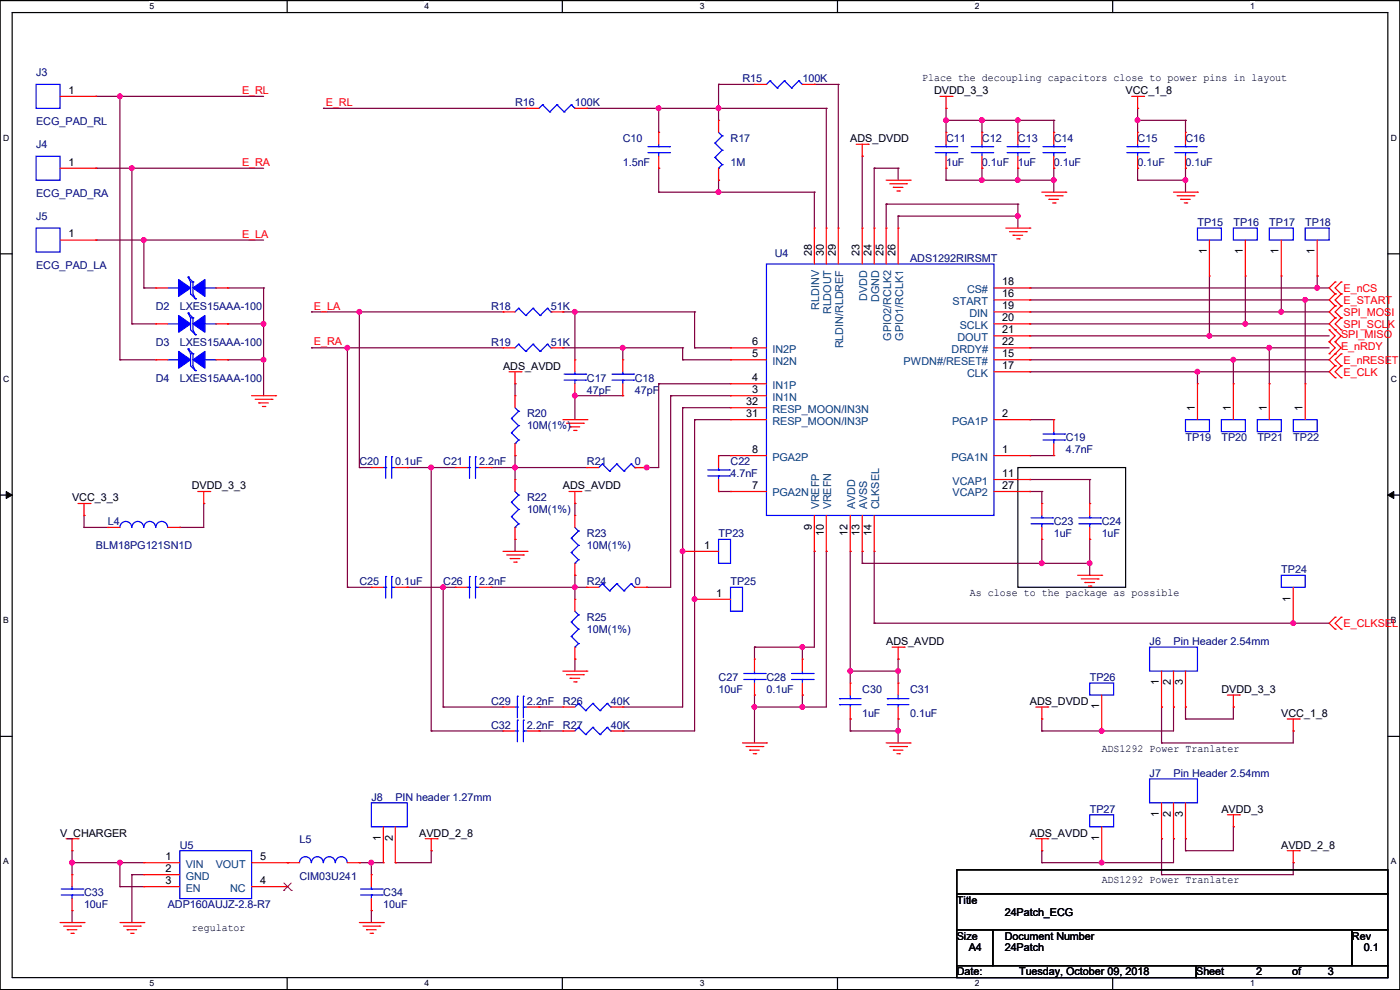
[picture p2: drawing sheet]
<svg xmlns="http://www.w3.org/2000/svg" width="297mm" height="210mm" viewBox="0 0 297 210" stroke-linecap="round" stroke-linejoin="round" font-family="sans-serif">
<defs><g id="words">
<g font-size="2.3" fill="#000080">
<text x="7.7" y="16.2">J3</text>
<text x="157.5" y="17.4">R15</text>
<text x="170.2" y="17.4">100K</text>
<text x="109.3" y="22.5">R16</text>
<text x="122" y="22.5">100K</text>
<text x="7.7" y="26.6">ECG_PAD_RL</text>
<text x="7.7" y="31.4">J4</text>
<text x="132.1" y="30.1">C10</text>
<text x="132.1" y="35.2">1.5nF</text>
<text x="155" y="30.1">R17</text>
<text x="155" y="35.2">1M</text>
<text x="200.7" y="30.1">C11</text>
<text x="200.7" y="35.2">1uF</text>
<text x="208.3" y="30.1">C12</text>
<text x="208.3" y="35.2">0.1uF</text>
<text x="215.9" y="30.1">C13</text>
<text x="215.9" y="35.2">1uF</text>
<text x="223.6" y="30.1">C14</text>
<text x="223.6" y="35.2">0.1uF</text>
<text x="241.3" y="30.1">C15</text>
<text x="241.3" y="35.2">0.1uF</text>
<text x="251.5" y="30.1">C16</text>
<text x="251.5" y="35.2">0.1uF</text>
<text x="7.7" y="41.8">ECG_PAD_RA</text>
<text x="7.7" y="46.7">J5</text>
<text x="254" y="47.9">TP15</text>
<text x="261.7" y="47.9">TP16</text>
<text x="269.3" y="47.9">TP17</text>
<text x="276.9" y="47.9">TP18</text>
<text x="7.7" y="57.1">ECG_PAD_LA</text>
<text x="164.4" y="54.5">U4</text>
<text x="193.1" y="55.5">ADS1292RIRSMT</text>
<text x="33.1" y="65.7">D2</text>
<text x="38.2" y="65.7">LXES15AAA-100</text>
<text x="104.2" y="65.7">R18</text>
<text x="116.9" y="65.7">51K</text>
<text x="33.1" y="73.3">D3</text>
<text x="38.2" y="73.3">LXES15AAA-100</text>
<text x="104.2" y="73.3">R19</text>
<text x="116.9" y="73.3">51K</text>
<text x="33.1" y="80.9">D4</text>
<text x="38.2" y="80.9">LXES15AAA-100</text>
<text x="124.5" y="80.9">C17</text>
<text x="124.5" y="83.5">47pF</text>
<text x="134.7" y="80.9">C18</text>
<text x="134.7" y="83.5">47pF</text>
<text x="111.8" y="88.6">R20</text>
<text x="111.8" y="91.1">10M(1%)</text>
<text x="226.1" y="93.6">C19</text>
<text x="251.5" y="93.6">TP19</text>
<text x="259.1" y="93.6">TP20</text>
<text x="266.7" y="93.6">TP21</text>
<text x="274.4" y="93.6">TP22</text>
<text x="76.2" y="98.7">C20</text>
<text x="83.9" y="98.7">0.1uF</text>
<text x="94" y="98.7">C21</text>
<text x="101.6" y="98.7">2.2nF</text>
<text x="124.5" y="98.7">R21</text>
<text x="134.7" y="98.7">0</text>
<text x="155" y="98.7">C22</text>
<text x="155" y="101.3">4.7nF</text>
<text x="226.1" y="96.2">4.7nF</text>
<text x="111.8" y="106.3">R22</text>
<text x="22.9" y="111.4">L4</text>
<text x="111.8" y="108.9">10M(1%)</text>
<text x="124.5" y="114">R23</text>
<text x="152.4" y="114">TP23</text>
<text x="223.6" y="111.4">C23</text>
<text x="223.6" y="114">1uF</text>
<text x="233.7" y="111.4">C24</text>
<text x="233.7" y="114">1uF</text>
<text x="20.4" y="116.5">BLM18PG121SN1D</text>
<text x="124.5" y="116.5">10M(1%)</text>
<text x="76.2" y="124.1">C25</text>
<text x="83.9" y="124.1">0.1uF</text>
<text x="94" y="124.1">C26</text>
<text x="101.6" y="124.1">2.2nF</text>
<text x="124.5" y="124.1">R24</text>
<text x="134.7" y="124.1">0</text>
<text x="155" y="124.1">TP25</text>
<text x="271.8" y="121.6">TP24</text>
<text x="124.5" y="131.7">R25</text>
<text x="124.5" y="134.3">10M(1%)</text>
<text x="243.9" y="136.8">J6</text>
<text x="249" y="136.8">Pin Header 2.54mm</text>
<text x="104.2" y="149.5">C29</text>
<text x="111.8" y="149.5">2.2nF</text>
<text x="119.4" y="149.5">R26</text>
<text x="129.6" y="149.5">40K</text>
<text x="152.4" y="144.4">C27</text>
<text x="152.4" y="147">10uF</text>
<text x="162.6" y="144.4">C28</text>
<text x="162.6" y="147">0.1uF</text>
<text x="182.9" y="147">C30</text>
<text x="193.1" y="147">C31</text>
<text x="231.2" y="144.4">TP26</text>
<text x="104.2" y="154.6">C32</text>
<text x="111.8" y="154.6">2.2nF</text>
<text x="119.4" y="154.6">R27</text>
<text x="129.6" y="154.6">40K</text>
<text x="182.9" y="152.1">1uF</text>
<text x="193.1" y="152.1">0.1uF</text>
<text x="243.9" y="164.8">J7</text>
<text x="249" y="164.8">Pin Header 2.54mm</text>
<text x="78.8" y="169.8">J8</text>
<text x="83.9" y="169.8">PIN header 1.27mm</text>
<text x="231.2" y="172.4">TP27</text>
<text x="63.5" y="178.7">L5</text>
<text x="38.1" y="180">U5</text>
<text x="17.8" y="190.2">C33</text>
<text x="63.5" y="186.6">CIM03U241</text>
<text x="81.3" y="190.2">C34</text>
<text x="17.8" y="192.7">10uF</text>
<text x="35.6" y="192.7">ADP160AUJZ-2.8-R7</text>
<text x="81.3" y="192.7">10uF</text>
</g>
<g font-size="2.3">
<text x="195.6" y="17.2">Place the decoupling capacitors close to power pins in layout</text>
<text x="14.5" y="19.9">1</text>
<text x="198.2" y="20">DVDD_3_3</text>
<text x="238.8" y="20">VCC_1_8</text>
<text x="14.5" y="35.1">1</text>
<text x="180.4" y="30.1">ADS_DVDD</text>
<text x="14.5" y="50.4">1</text>
<text x="256" y="54" transform="rotate(-90 256 54)">1</text>
<text x="263.7" y="54" transform="rotate(-90 263.7 54)">1</text>
<text x="271.3" y="54" transform="rotate(-90 271.3 54)">1</text>
<text x="278.9" y="54" transform="rotate(-90 278.9 54)">1</text>
<text x="172.2" y="54.2" transform="rotate(-90 172.2 54.2)">28</text>
<text x="174.8" y="54.2" transform="rotate(-90 174.8 54.2)">30</text>
<text x="177.3" y="54.2" transform="rotate(-90 177.3 54.2)">29</text>
<text x="182.4" y="54.2" transform="rotate(-90 182.4 54.2)">23</text>
<text x="184.9" y="54.2" transform="rotate(-90 184.9 54.2)">24</text>
<text x="187.5" y="54.2" transform="rotate(-90 187.5 54.2)">25</text>
<text x="190" y="54.2" transform="rotate(-90 190 54.2)">26</text>
<text x="212.6" y="60.5">18</text>
<text x="212.6" y="63.1">16</text>
<text x="212.6" y="65.6">19</text>
<text x="212.6" y="68.2">20</text>
<text x="212.6" y="70.7">21</text>
<text x="159.6" y="73.2">6</text>
<text x="159.6" y="75.8">5</text>
<text x="212.6" y="73.2">22</text>
<text x="212.6" y="75.8">15</text>
<text x="106.7" y="78.4">ADS_AVDD</text>
<text x="159.6" y="80.9">4</text>
<text x="159.6" y="83.4">3</text>
<text x="212.6" y="78.3">17</text>
<text x="158.3" y="85.9">32</text>
<text x="158.3" y="88.5">31</text>
<text x="212.6" y="88.5">2</text>
<text x="253.5" y="87.3" transform="rotate(-90 253.5 87.3)">1</text>
<text x="261.1" y="87.3" transform="rotate(-90 261.1 87.3)">1</text>
<text x="268.7" y="87.3" transform="rotate(-90 268.7 87.3)">1</text>
<text x="276.3" y="87.3" transform="rotate(-90 276.3 87.3)">1</text>
<text x="159.6" y="96.1">8</text>
<text x="212.6" y="96.1">1</text>
<text x="212.6" y="101.2">11</text>
<text x="15.3" y="106.3">VCC_3_3</text>
<text x="40.7" y="103.8">DVDD_3_3</text>
<text x="119.4" y="103.8">ADS_AVDD</text>
<text x="159.6" y="103.7">7</text>
<text x="212.6" y="103.7">27</text>
<text x="172.2" y="112.4" transform="rotate(-90 172.2 112.4)">9</text>
<text x="174.8" y="113.7" transform="rotate(-90 174.8 113.7)">10</text>
<text x="179.8" y="113.7" transform="rotate(-90 179.8 113.7)">12</text>
<text x="182.4" y="113.7" transform="rotate(-90 182.4 113.7)">13</text>
<text x="184.9" y="113.7" transform="rotate(-90 184.9 113.7)">14</text>
<text x="149.4" y="116.4">1</text>
<text x="151.9" y="126.6">1</text>
<text x="205.8" y="126.4">As close to the package as possible</text>
<text x="273.8" y="127.6" transform="rotate(-90 273.8 127.6)">1</text>
<text x="188" y="136.8">ADS_AVDD</text>
<text x="218.5" y="149.5">ADS_DVDD</text>
<text x="245.9" y="145.4" transform="rotate(-90 245.9 145.4)">1</text>
<text x="248.4" y="145.4" transform="rotate(-90 248.4 145.4)">2</text>
<text x="251" y="145.4" transform="rotate(-90 251 145.4)">3</text>
<text x="259.1" y="147">DVDD_3_3</text>
<text x="233.2" y="150.5" transform="rotate(-90 233.2 150.5)">1</text>
<text x="271.8" y="152.1">VCC_1_8</text>
<text x="233.7" y="159.5">ADS1292 Power Tranlater</text>
<text x="245.9" y="173.4" transform="rotate(-90 245.9 173.4)">1</text>
<text x="248.4" y="173.4" transform="rotate(-90 248.4 173.4)">2</text>
<text x="251" y="173.4" transform="rotate(-90 251 173.4)">3</text>
<text x="259.1" y="172.4">AVDD_3</text>
<text x="12.7" y="177.5">V_CHARGER</text>
<text x="80.8" y="178.4" transform="rotate(-90 80.8 178.4)">1</text>
<text x="83.3" y="178.4" transform="rotate(-90 83.3 178.4)">2</text>
<text x="88.9" y="177.5">AVDD_2_8</text>
<text x="218.5" y="177.5">ADS_AVDD</text>
<text x="233.2" y="178.4" transform="rotate(-90 233.2 178.4)">1</text>
<text x="35.1" y="182.5">1</text>
<text x="35.1" y="185">2</text>
<text x="55.2" y="182.5">5</text>
<text x="271.8" y="180">AVDD_2_8</text>
<text x="35.1" y="187.5">3</text>
<text x="55.2" y="187.5">4</text>
<text x="203" y="191.7">Title</text>
<text x="233.7" y="187.4">ADS1292 Power Tranlater</text>
<text x="40.7" y="197.6">regulator</text>
<text x="213.2" y="194.2">24Patch_ECG</text>
<text x="203" y="199.3">Size</text>
<text x="205.5" y="201.8">A4</text>
<text x="213.1" y="199.3">Document Number</text>
<text x="213.2" y="201.8">24Patch</text>
<text x="286.8" y="199.3">Rev</text>
<text x="289.4" y="201.8">0.1</text>
<text x="203" y="206.9">Date:</text>
<text x="216.2" y="206.9">Tuesday, October 09, 2018</text>
<text x="253.8" y="206.9">Sheet</text>
<text x="266.5" y="206.9">2</text>
<text x="274.1" y="206.9">of</text>
<text x="281.7" y="206.9">3</text>
</g>
<g font-size="2.3" fill="#f00">
<text x="51.4" y="19.9">E_RL</text>
<text x="69.1" y="22.5">E_RL</text>
<text x="51.4" y="35.2">E_RA</text>
<text x="51.4" y="50.4">E_LA</text>
<text x="66.6" y="65.7">E_LA</text>
<text x="285" y="61.9">E_nCS</text>
<text x="285" y="64.4">E_START</text>
<text x="284.5" y="71.8">SPI_MISO</text>
<text x="285" y="67">SPI_MOSI</text>
<text x="285" y="69.5">SPI_SCLK</text>
<text x="66.6" y="73.3">E_RA</text>
<text x="284.5" y="74.3">E_nRDY</text>
<text x="285" y="77.1">E_nRESET</text>
<text x="285" y="79.7">E_CLK</text>
<text x="285" y="133">E_CLKSEL</text>
</g>
<g font-size="2.3" fill="#004080">
<text x="173.8" y="65.7" transform="rotate(-90 173.8 65.7)">RLDINV</text>
<text x="184" y="63.8" transform="rotate(-90 184 63.8)">DVDD</text>
<text x="186.5" y="64" transform="rotate(-90 186.5 64)">DGND</text>
<text x="202.1" y="64.7">START</text>
<text x="205.2" y="62.1">CS#</text>
<text x="176.4" y="66.7" transform="rotate(-90 176.4 66.7)">RLDOUT</text>
<text x="203.6" y="69.8">SCLK</text>
<text x="205.7" y="67.2">DIN</text>
<text x="163.9" y="74.8">IN2P</text>
<text x="163.9" y="77.4">IN2N</text>
<text x="178.9" y="73.9" transform="rotate(-90 178.9 73.9)">RLDIN/RLDREF</text>
<text x="189.1" y="72.3" transform="rotate(-90 189.1 72.3)">GPIO2/RCLK2</text>
<text x="191.6" y="72.3" transform="rotate(-90 191.6 72.3)">GPIO1/RCLK1</text>
<text x="191.7" y="77.4">PWDN#/RESET#</text>
<text x="201.9" y="74.8">DRDY#</text>
<text x="203.1" y="72.3">DOUT</text>
<text x="163.9" y="82.5">IN1P</text>
<text x="205.2" y="79.9">CLK</text>
<text x="163.9" y="85">IN1N</text>
<text x="163.9" y="87.5">RESP_MOON/IN3N</text>
<text x="163.9" y="90.1">RESP_MOON/IN3P</text>
<text x="202" y="90.1">PGA1P</text>
<text x="163.9" y="97.7">PGA2P</text>
<text x="201.8" y="97.7">PGA1N</text>
<text x="163.9" y="105.3">PGA2N</text>
<text x="202.1" y="102.8">VCAP1</text>
<text x="202.1" y="105.3">VCAP2</text>
<text x="173.8" y="108.1" transform="rotate(-90 173.8 108.1)">VREFP</text>
<text x="176.4" y="108.1" transform="rotate(-90 176.4 108.1)">VREFN</text>
<text x="181.4" y="108.1" transform="rotate(-90 181.4 108.1)">AVDD</text>
<text x="184" y="108.1" transform="rotate(-90 184 108.1)">AVSS</text>
<text x="186.5" y="108.1" transform="rotate(-90 186.5 108.1)">CLKSEL</text>
<text x="39.4" y="184.1">VIN</text>
<text x="45.8" y="184.1">VOUT</text>
<text x="39.4" y="186.6">GND</text>
<text x="39.4" y="189.1">EN</text>
<text x="48.8" y="189.1">NC</text>
</g>
<g font-size="1.8">
<text x="31.7" y="2">5</text>
<text x="90.1" y="2">4</text>
<text x="148.5" y="2">3</text>
<text x="206.8" y="2">2</text>
<text x="265.2" y="2">1</text>
<text x=".7" y="29.8">D</text>
<text x="295.1" y="29.8">D</text>
<text x=".7" y="81">C</text>
<text x="295.1" y="81">C</text>
<text x=".7" y="132.2">B</text>
<text x="295.1" y="132.2">B</text>
<text x=".7" y="183.4">A</text>
<text x="295.1" y="183.4">A</text>
<text x="31.7" y="209.3">5</text>
<text x="90.1" y="209.3">4</text>
<text x="148.5" y="209.3">3</text>
<text x="206.8" y="209.3">2</text>
<text x="265.2" y="209.3">1</text>
</g>
</g></defs>
<path d="M0 .1h297v209.8h-297zM2.6 2.7h291.8v204.7h-291.8z" fill="none" stroke="#000" stroke-width=".25"/>
<g fill="#fff">
<path d="M31.7 .4h1v2h-1z"/>
<path d="M31.7 207.6h1v2h-1z"/>
</g>
<path d="M60.9 .1v2.6M60.9 207.4v2.5" fill="none" stroke="#000" stroke-width=".25"/>
<g fill="#fff">
<path d="M90.1 .4h1v2h-1z"/>
<path d="M90.1 207.6h1v2h-1z"/>
</g>
<path d="M119.3 .1v2.6M119.3 207.4v2.5" fill="none" stroke="#000" stroke-width=".25"/>
<g fill="#fff">
<path d="M148.5 .4h.9v2h-.9z"/>
<path d="M148.5 207.6h.9v2h-.9z"/>
</g>
<path d="M177.7 .1v2.6M177.7 207.4v2.5" fill="none" stroke="#000" stroke-width=".25"/>
<g fill="#fff">
<path d="M206.8 .4h1v2h-1z"/>
<path d="M206.8 207.6h1v2h-1z"/>
</g>
<path d="M236.1 .1v2.6M236.1 207.4v2.5" fill="none" stroke="#000" stroke-width=".25"/>
<g fill="#fff">
<path d="M265.2 .4h1v2h-1z"/>
<path d="M265.2 207.6h1v2h-1z"/>
<path d="M.7 28.2h1.2v2h-1.2z"/>
<path d="M295.1 28.2h1.2v2h-1.2z"/>
<path d="M.7 79.4h1.2v2h-1.2z"/>
<path d="M295.1 79.4h1.2v2h-1.2z"/>
</g>
<path d="M0 53.8h2.6M294.4 53.8h2.6" fill="none" stroke="#000" stroke-width=".25"/>
<g fill="#fff">
<path d="M.7 130.6h1.2v2h-1.2z"/>
<path d="M295.1 130.6h1.1v2h-1.1z"/>
</g>
<path d="M0 105h2.6M294.4 105h2.6" fill="none" stroke="#000" stroke-width=".25"/>
<path d="M1.3 104.3l1.3 .7-1.3 .7zM294.4 105l1.3-.7v1.4z" fill="#000" stroke="#000" stroke-width=".21"/>
<g fill="#fff">
<path d="M.7 181.8h1.2v2h-1.2z"/>
<path d="M295.1 181.8h1.1v2h-1.1z"/>
</g>
<path d="M215.9 99.2h22.9v25.4h-22.9zM0 156.2h2.6M294.4 156.2h2.6M203 184.5h91.4v5.1h-91.4zM203 189.6h91.4v7.6h-91.4zM203 197.2h7.6v7.7h-7.6zM210.6 197.2h76.2v7.7h-76.2zM286.8 197.2h7.6v7.7h-7.6zM203 204.9h50.8v2.5h-50.8zM253.8 204.9h40.6v2.5h-40.6z" fill="none" stroke="#000" stroke-width=".25"/>
<g fill="none" stroke="#800040" stroke-width=".25">
<path d="M152.4 17.9h.1M152.4 17.9v7.6M152.4 17.9h7.7M172.8 17.9h.1M172.8 17.9h5M177.8 17.9h.1M177.8 17.9v30.5M20.4 20.4h.1M20.4 35.7h.1M20.4 20.4h35.5M20.4 35.7h35.5M25.4 20.4h.1"/>
<path d="M25.4 20.4v55.9M28 35.7h.1M28 35.7v33M68.6 23h.1M68.6 23h43.2M124.5 23h.1M124.5 23h50.8M139.7 35.7h.1M139.7 23h.1M139.7 23v5.1M139.7 35.7v5.1M152.4 38.2h.1"/>
<path d="M152.4 23h.1M152.4 38.2v2.6M175.3 23h.1M175.3 23v25.4M182.9 33.1h.1M182.9 33.1v15.3M185.5 35.7h.1M185.5 35.7h5M185.5 35.7v12.7M190.5 35.7h.1M190.5 35.7v2.5M200.7 23h.1"/>
<path d="M200.7 25.5h.1M200.7 35.7h.1M200.7 38.2h.1M200.7 23v5.1M200.7 35.7v2.5M200.7 25.5h22.9M200.7 38.2h22.9M208.3 25.5h.1M208.3 35.7h.1M208.3 38.2h.1M208.3 25.5v2.6M208.3 35.7v2.5"/>
<path d="M215.9 25.5h.1M215.9 35.7h.1M215.9 38.2h.1M215.9 25.5v2.6M215.9 35.7v2.5M223.6 25.5h.1M223.6 35.7h.1M223.6 38.2h.1M223.6 25.5v2.6M223.6 35.7v5.1M241.3 25.5h.1M241.3 38.2h.1"/>
<path d="M241.3 35.7h.1M241.3 23h.1M241.3 25.5h10.2M241.3 38.2h10.2M241.3 23v5.1M241.3 35.7v2.5M251.5 25.5h.1M251.5 38.2h.1M251.5 35.7h.1M251.5 25.5v2.6M251.5 35.7v5.1M20.4 50.9h.1"/>
<path d="M20.4 50.9h35.5M30.5 50.9h.1M30.5 50.9v10.2M139.7 40.8h.1M139.7 40.8h33.1M152.4 40.8h.1M172.8 40.8h.1M172.8 40.8v7.6M188 43.3h.1M188 43.3v5.1M188 43.3h27.9M190.5 45.8h.1"/>
<path d="M190.5 45.8v2.6M190.5 45.8h25.4M215.9 45.8h.1M215.9 43.3h.1M215.9 43.3v5.1M256.6 58.5v12.7M264.2 58.5v10.2M271.8 58.5v7.7M279.4 58.5h.1M279.4 58.5v2.6M25.4 76.3h.1M25.4 76.3h7.7"/>
<path d="M28 68.7h.1M28 68.7h5.1M30.5 61.1h.1M30.5 61.1h2.6M48.3 61.1h.1M48.3 68.7h.1M48.3 76.3h.1M48.3 61.1h7.6M48.3 68.7h7.6M48.3 76.3h7.6M55.9 61.1h.1M55.9 76.3h.1"/>
<path d="M55.9 68.7h.1M55.9 61.1v22.8M66.1 66.2h.1M66.1 73.8h.1M66.1 73.8h40.6M66.1 66.2h40.6M73.7 73.8h.1M73.7 73.8v50.8M76.2 66.2h.1M76.2 66.2v33M119.4 66.2h.1M119.4 73.8h.1"/>
<path d="M119.4 73.8h25.4M119.4 66.2h28M122 66.2h.1M122 66.2v10.1M132.1 73.8h.1M132.1 73.8v2.5M144.8 76.3h.1M144.8 73.8h.1M144.8 76.3h10.2M144.8 73.8v2.5M147.4 73.8h.1M147.4 66.2h.1"/>
<path d="M147.4 73.8h7.6M147.4 66.2v7.6M218.5 61.1h.1M218.5 66.2h.1M218.5 68.7h.1M218.5 71.2h.1M218.5 63.6h.1M218.5 73.8h.1M218.5 76.3h.1M218.5 78.9h.1M218.5 61.1h63.5M218.5 68.7h63.5"/>
<path d="M218.5 76.3h63.5M218.5 73.8h63.5M218.5 66.2h63.5M218.5 78.9h63.5M218.5 63.6h63.5M218.5 71.2h63.5M254 78.9h.1M254 78.9v2.5M256.6 71.2h.1M261.7 76.3h.1M261.7 76.3v5.1M264.2 68.7h.1"/>
<path d="M269.3 73.8h.1M269.3 73.8v7.6M271.8 66.2h.1M276.9 63.6h.1M276.9 63.6v17.8M279.4 61.1h.1M76.2 99.2h.1M76.2 99.2h2.6M86.4 99.2h.1M86.4 99.2h10.2M91.5 99.2h.1M91.5 99.2v55.9"/>
<path d="M104.2 99.2h.1M104.2 99.2h20.3M109.3 99.2h.1M109.3 81.4h.1M109.3 96.6h.1M109.3 81.4v2.5M109.3 96.6v5.1M122 83.9h.1M122 83.9v5.1M122 83.9h10.1M134.7 99.2h.1M137.2 99.2h.1"/>
<path d="M139.7 81.4h.1M139.7 81.4h15.3M139.7 81.4v17.8h-5M142.3 83.9h.1M142.3 83.9h12.7M142.3 83.9v40.7h-5.1M144.8 86.5h.1M144.8 86.5v63.5h-12.7M144.8 86.5h10.2M147.4 89h.1M147.4 89v66.1h-15.3M147.4 89h7.6"/>
<path d="M152.4 96.6h.1M152.4 96.6h2.6M218.5 89h.1M218.5 96.6h.1M218.5 89h5.1M218.5 96.6h5.1M17.8 109.3h.1M17.8 111.9h.1M17.8 109.3v2.6M17.8 111.9h5.1M38.1 111.9h.1M43.2 106.8h.1"/>
<path d="M43.2 106.8v5.1h-5.1M109.3 114.4h.1M109.3 114.4v2.6M122 106.8h.1M122 106.8v2.5M144.8 117h.1M152.4 104.3h.1M152.4 104.3h2.6M172.8 117h.1M172.8 117v20.3h-12.7M175.3 117h.1M175.3 117v33h-15.2"/>
<path d="M180.4 117h.1M180.4 117v27.9M182.9 119.5h.1M182.9 117h.1M182.9 119.5h48.3M182.9 117v2.5M185.5 117v15.2M218.5 104.3h.1M218.5 101.7h.1M218.5 104.3h2.5M218.5 101.7h12.7M221 104.3h.1"/>
<path d="M221 114.4h.1M221 104.3v2.5M221 114.4v5.1M231.2 101.7h.1M231.2 119.5h.1M231.2 114.4h.1M231.2 101.7v5.1M231.2 114.4v7.6M73.7 124.6h.1M73.7 124.6h5.1M86.4 124.6h.1M86.4 124.6h10.2"/>
<path d="M94 124.6h.1M94 124.6v25.4M104.2 124.6h.1M104.2 124.6h20.3M122 124.6h.1M122 122h.1M122 139.8h.1M122 122v5.1M122 139.8v2.6M137.2 124.6h.1M147.4 127.1h.1M160.1 137.3h.1"/>
<path d="M160.1 137.3v2.5M170.2 137.3h.1M170.2 137.3v2.5M185.5 132.2h.1M185.5 132.2h96.5M190.5 139.8h.1M190.5 139.8v5.1M274.4 132.2h.1M91.5 155.1h.1M91.5 155.1h15.2M94 150h.1M94 150h12.7"/>
<path d="M114.3 150h.1M114.3 155.1h.1M114.3 150h5.1M114.3 155.1h5.1M132.1 150h.1M132.1 155.1h.1M160.1 147.4h.1M160.1 150h.1M160.1 147.4v10.2M170.2 147.4h.1M170.2 150h.1M170.2 147.4v2.6"/>
<path d="M180.4 142.4h.1M180.4 152.5h.1M180.4 155.1h.1M180.4 155.1h10.1M180.4 152.5v2.6M180.4 142.4h10.1M190.5 142.4h.1M190.5 155.1h.1M190.5 152.5h.1M190.5 152.5v5.1M221 152.5h.1M221 155.1h.1"/>
<path d="M221 152.5v2.6M233.7 155.1h.1M246.4 157.6h.1M246.4 150h.1M246.4 150v7.6M249 150h.1M249 150v5.1h-28M251.5 152.5h.1M251.5 150h.1M251.5 150v2.5M261.7 150h.1M261.7 150v2.5h-10.2"/>
<path d="M274.4 155.1h.1M274.4 155.1v2.5h-28M246.4 177.9h.1M246.4 177.9v7.6M249 177.9h.1M249 177.9v5.1h-28M251.5 177.9h.1M251.5 177.9v2.6M261.7 175.4h.1M261.7 175.4v5.1h-10.2M15.3 183h.1M15.3 180.5h.1"/>
<path d="M15.3 193.2h.1M15.3 183h15.2M15.3 180.5v5M15.3 193.2v2.5M25.4 183h.1M25.4 188.1h.1M25.4 183v5.1M25.4 188.1h5.1M28 185.5h.1M28 185.5v10.2M28 185.5h2.5M76.2 183h.1"/>
<path d="M76.2 183h5.1M78.8 183h.1M78.8 193.2h.1M78.8 183v2.5M78.8 193.2v2.5M83.9 183h.1M91.5 180.5h.1M91.5 180.5v2.5h-7.6M221 180.5h.1M221 183h.1M221 180.5v2.5M233.7 183h.1"/>
<path d="M246.4 185.5h.1M251.5 180.5h.1M274.4 183h.1M274.4 183v2.5h-28"/>
</g>
<g fill="#f0f" stroke="#f0f" stroke-width=".25">
<circle cx="28" cy="35.7" r=".49"/>
<circle cx="30.5" cy="50.9" r=".49"/>
<circle cx="25.4" cy="20.4" r=".49"/>
<circle cx="55.9" cy="76.3" r=".49"/>
<circle cx="55.9" cy="68.7" r=".49"/>
<circle cx="121.9" cy="66.1" r=".49"/>
<circle cx="132.1" cy="73.8" r=".49"/>
<circle cx="121.9" cy="83.9" r=".49"/>
<circle cx="137.2" cy="99.2" r=".49"/>
<circle cx="109.2" cy="99.2" r=".49"/>
<circle cx="76.2" cy="66.1" r=".49"/>
<circle cx="121.9" cy="124.6" r=".49"/>
<circle cx="73.7" cy="73.8" r=".49"/>
<circle cx="144.8" cy="116.9" r=".49"/>
<circle cx="147.3" cy="127.1" r=".49"/>
<circle cx="94" cy="124.6" r=".49"/>
<circle cx="91.5" cy="99.2" r=".49"/>
<circle cx="170.2" cy="137.3" r=".49"/>
<circle cx="170.2" cy="150" r=".49"/>
<circle cx="160" cy="150" r=".49"/>
<circle cx="274.3" cy="132.2" r=".49"/>
<circle cx="221" cy="119.5" r=".49"/>
<circle cx="231.2" cy="119.5" r=".49"/>
<circle cx="254" cy="78.8" r=".49"/>
<circle cx="152.4" cy="40.7" r=".49"/>
<circle cx="152.4" cy="23" r=".49"/>
<circle cx="139.7" cy="23" r=".49"/>
<circle cx="215.9" cy="45.8" r=".49"/>
<circle cx="208.3" cy="25.5" r=".49"/>
<circle cx="200.7" cy="25.5" r=".49"/>
<circle cx="215.9" cy="25.5" r=".49"/>
<circle cx="223.5" cy="38.2" r=".49"/>
<circle cx="215.9" cy="38.2" r=".49"/>
<circle cx="208.3" cy="38.2" r=".49"/>
<circle cx="233.7" cy="155" r=".49"/>
<circle cx="233.7" cy="183" r=".49"/>
<circle cx="25.4" cy="183" r=".49"/>
<circle cx="15.3" cy="183" r=".49"/>
<circle cx="78.8" cy="183" r=".49"/>
<circle cx="190.5" cy="142.3" r=".49"/>
<circle cx="180.4" cy="142.3" r=".49"/>
<circle cx="190.5" cy="155" r=".49"/>
<circle cx="279.4" cy="61.1" r=".49"/>
<circle cx="276.9" cy="63.6" r=".49"/>
<circle cx="269.3" cy="73.8" r=".49"/>
<circle cx="261.6" cy="76.3" r=".49"/>
<circle cx="271.8" cy="66.1" r=".49"/>
<circle cx="264.2" cy="68.7" r=".49"/>
<circle cx="256.6" cy="71.2" r=".49"/>
<circle cx="241.3" cy="25.5" r=".49"/>
<circle cx="251.5" cy="38.2" r=".49"/>
</g>
<g fill="none" stroke="#f00" stroke-width=".25">
<path d="M160.1 17.9h.1M160.1 17.9h2.5M170.2 17.9h2.6M172.8 17.9h.1M12.7 20.4h7.7M12.7 35.7h7.7M20.4 35.7h.1M20.4 20.4h.1M111.8 23h.1M111.8 23h2.5M122 23h2.5M124.5 23h.1"/>
<path d="M139.7 28.1h.1M139.7 35.7h.1M139.7 28.1v2.5M139.7 33.1v2.6M152.4 25.5h.1M152.4 38.2h.1M152.4 25.5v2.6M152.4 35.7v2.5M181.7 30.6h2.5M182.9 33.1h.1M182.9 30.6v2.5M184.2 30.6h.1"/>
<path d="M188 38.2h5.1M188.8 39h3.5M189.5 39.8h.1M189.5 39.8h2.1M192.3 39h.1M193.1 38.2h.1M199.4 20.4h2.6M200.7 23h.1M200.7 28.1h.1M200.7 35.7h.1M200.7 20.4v2.6M200.7 28.1v2.5"/>
<path d="M200.7 33.1v2.6M202 20.4h.1M208.3 28.1h.1M208.3 35.7h.1M208.3 28.1v2.5M208.3 33.1v2.6M215.9 28.1h.1M215.9 35.7h.1M215.9 28.1v2.5M215.9 33.1v2.6M223.6 28.1h.1M223.6 35.7h.1"/>
<path d="M223.6 28.1v2.5M223.6 33.1v2.6M240.1 20.4h2.5M241.3 23h.1M241.3 28.1h.1M241.3 35.7h.1M241.3 20.4v2.6M241.3 28.1v2.5M241.3 33.1v2.6M242.6 20.4h.1M251.5 28.1h.1M251.5 35.7h.1"/>
<path d="M251.5 28.1v2.5M251.5 33.1v2.6M12.7 50.9h7.7M20.4 50.9h.1M172.8 48.4h.1M172.8 48.4v7.6M175.3 48.4h.1M175.3 48.4v7.6M177.8 48.4h.1M177.8 48.4v7.6M182.9 48.4h.1M182.9 48.4v7.6"/>
<path d="M185.5 48.4h.1M185.5 48.4v7.6M188 48.4h.1M188 48.4v7.6M190.3 40.5h.5M190.5 48.4h.1M190.5 48.4v7.6M190.8 40.5h.1M213.4 48.4h5.1M214.2 49.1h3.5M214.9 49.9h.1M214.9 49.9h2.1"/>
<path d="M215.7 50.7h.5M216.2 50.7h.1M217.7 49.1h.1M218.5 48.4h.1M221 40.8h5.1M221.8 41.5h3.5M222.5 42.3h.1M222.5 42.3h2.1M223.3 43.1h.5M223.8 43.1h.1M225.3 41.5h.1M226.1 40.8h.1"/>
<path d="M249 40.8h5M249.7 41.5h3.6M250.5 42.3h.1M250.5 42.3h2M251.2 43.1h.6M251.8 43.1h.1M253.3 41.5h.1M254 40.8h.1M256.6 58.5h.1M256.6 50.9v7.6M264.2 58.5h.1M264.2 50.9v7.6"/>
<path d="M271.8 58.5h.1M271.8 50.9v7.6M279.4 58.5h.1M279.4 50.9v7.6M283.3 59.8h.1M283.3 59.8l-1.3 1.3 1.3 1.3M284.5 59.8h.1M284.5 59.8l-1.2 1.3 1.2 1.3M33.1 76.3h.1M33.1 68.7h.1M33.1 61.1h.1M33.1 61.1h2.5"/>
<path d="M33.1 68.7h2.5M33.1 76.3h2.5M45.8 61.1h2.5M45.8 68.7h2.5M45.8 76.3h2.5M48.3 76.3h.1M48.3 68.7h.1M48.3 61.1h.1M106.7 66.2h.1M106.7 73.8h.1M106.7 66.2h2.6M106.7 73.8h2.6"/>
<path d="M108 78.9h2.5M109.3 78.9v2.5M110.5 78.9h.1M116.9 66.2h2.5M116.9 73.8h2.5M119.4 66.2h.1M119.4 73.8h.1M122 76.3h.1M122 76.3v2.6M132.1 76.3h.1M132.1 76.3v2.6M155 73.8h.1"/>
<path d="M155 76.3h.1M155 73.8h7.6M155 76.3h7.6M210.9 78.9h7.6M210.9 61.1h7.6M210.9 63.6h7.6M210.9 66.2h7.6M210.9 68.7h7.6M210.9 71.2h7.6M210.9 73.8h7.6M210.9 76.3h7.6M218.5 61.1h.1"/>
<path d="M218.5 63.6h.1M218.5 66.2h.1M218.5 68.7h.1M218.5 71.2h.1M218.5 73.8h.1M218.5 76.3h.1M218.5 78.9h.1M282 72.5h.1M282 70h.1M282 75.1h.1M282 70l1.3 1.2-1.3 1.3M282 72.5l1.3 1.3-1.3 1.3"/>
<path d="M283.3 62.4h.1M283.3 64.9h.1M283.3 67.4h.1M283.3 70h.1M283.3 75.1h.1M283.3 77.6h.1M283.3 72.5h.1M283.3 62.4l-1.3 1.2 1.3 1.3M283.3 64.9l-1.3 1.3 1.3 1.2M283.3 67.4l-1.3 1.3 2.5 2.5-1.2 1.3M283.3 72.5l1.2 1.3-2.5 2.5 1.3 1.3M283.3 77.6l-1.3 1.3 1.3 1.2"/>
<path d="M284.5 62.4h.1M284.5 64.9h.1M284.5 67.4h.1M284.5 70h.1M284.5 77.6h.1M284.5 75.1h.1M284.5 62.4l-1.2 1.2 1.2 1.3M284.5 64.9l-1.2 1.3 1.2 1.2M284.5 67.4l-1.2 1.3 1.2 1.3M284.5 75.1l-1.2 1.2 1.2 1.3M284.5 77.6l-1.2 1.3 1.2 1.2M53.4 83.9h5.1"/>
<path d="M54.1 84.7h3.6M54.9 85.5h.1M54.9 85.5h2M55.7 86.2h.5M56.2 86.2h.1M57.7 84.7h.1M58.5 83.9h.1M78.8 99.2h.1M78.8 99.2h2.5M83.9 99.2h2.5M86.4 99.2h.1M96.6 99.2h.1"/>
<path d="M96.6 99.2h2.5M101.6 99.2h2.6M104.2 99.2h.1M109.3 81.4h.1M109.3 83.9h.1M109.3 96.6h.1M109.3 83.9v2.6M109.3 94.1v2.5M119.4 89h5.1M120.2 89.8h3.5M120.9 90.6h.1M120.9 90.6h2.1"/>
<path d="M121.7 91.3h.5M122 83.9h.1M122 81.4v2.5M122.2 91.3h.1M123.7 89.8h.1M124.5 89h.1M124.5 99.2h.1M124.5 99.2h2.5M132.1 83.9h.1M132.1 81.4v2.5M134.7 99.2h2.5M137.2 99.2h.1"/>
<path d="M152.4 96.6h.1M152.4 96.6v2.6M155 81.4h.1M155 83.9h.1M155 86.5h.1M155 89h.1M155 96.6h.1M155 83.9h7.6M155 89h7.6M155 96.6h7.6M155 81.4h7.6M155 86.5h7.6"/>
<path d="M210.9 89h7.6M210.9 96.6h7.6M218.5 89h.1M218.5 96.6h.1M223.6 89h.1M223.6 96.6h.1M223.6 89v2.6M223.6 94.1v2.5M254 81.4h.1M254 81.4v7.6M261.7 81.4h.1M261.7 81.4v7.6"/>
<path d="M269.3 81.4h.1M269.3 81.4v7.6M276.9 81.4h.1M276.9 81.4v7.6M283.3 80.1h.1M284.5 80.1h.1M16.6 106.8h2.5M17.8 109.3h.1M17.8 106.8v2.5M19.1 106.8h.1M22.9 111.9h.1M22.9 111.9h2.5"/>
<path d="M35.6 111.9h2.5M38.1 111.9h.1M42 104.3h2.5M43.2 106.8h.1M43.2 104.3v2.5M44.5 104.3h.1M106.7 117h5.1M107.5 117.7h3.5M108.2 118.5h.1M108.2 118.5h2.1M109 119.3h.5M109.3 101.7h.1"/>
<path d="M109.3 114.4h.1M109.3 101.7v2.6M109.3 111.9v2.5M109.5 119.3h.1M111 117.7h.1M111.8 117h.1M120.7 104.3h2.5M122 106.8h.1M122 109.3h.1M122 104.3v2.5M122 109.3v2.6M122 119.5v2.5"/>
<path d="M123.2 104.3h.1M144.8 117h.1M144.8 117h7.6M152.4 104.3h.1M152.4 101.7v2.6M155 104.3h.1M155 104.3h7.6M172.8 117h.1M172.8 109.3v7.7M175.3 117h.1M175.3 109.3v7.7M180.4 117h.1"/>
<path d="M180.4 109.3v7.7M182.9 117h.1M182.9 109.3v7.7M185.5 117h.1M185.5 109.3v7.7M210.9 104.3h7.6M210.9 101.7h7.6M218.5 101.7h.1M218.5 104.3h.1M221 106.8h.1M221 114.4h.1M221 106.8v2.5"/>
<path d="M221 111.9v2.5M231.2 106.8h.1M231.2 114.4h.1M231.2 106.8v2.5M231.2 111.9v2.5M78.8 124.6h.1M78.8 124.6h2.5M83.9 124.6h2.5M86.4 124.6h.1M96.6 124.6h.1M96.6 124.6h2.5M101.6 124.6h2.6"/>
<path d="M104.2 124.6h.1M122 127.1h.1M122 139.8h.1M122 122h.1M122 127.1v2.6M122 137.3v2.5M124.5 124.6h.1M124.5 124.6h2.5M134.7 124.6h2.5M137.2 124.6h.1M147.4 127.1h.1M147.4 127.1h7.6"/>
<path d="M160.1 139.8h.1M160.1 139.8v2.6M170.2 139.8h.1M170.2 139.8v2.6M189.3 137.3h2.5M190.5 139.8h.1M190.5 137.3v2.5M191.8 137.3h.1M228.6 122h5.1M229.4 122.8h3.6M230.2 123.6h.1M230.2 123.6h2"/>
<path d="M230.9 124.3h.5M231.4 124.3h.1M233 122.8h.1M233.7 122h.1M274.4 132.2h.1M274.4 124.6v7.6M283.3 130.9h.1M283.3 133.5h.1M283.3 130.9l-1.3 1.3 1.3 1.3M284.5 133.5h.1M284.5 130.9h.1M284.5 130.9l-1.2 1.3 1.2 1.3"/>
<path d="M106.7 150h.1M106.7 155.1h.1M106.7 150h2.6M106.7 155.1h2.6M111.8 150h2.5M111.8 155.1h2.5M114.3 150h.1M114.3 155.1h.1M119.4 155.1h.1M119.4 150h.1M119.4 142.4h5.1M119.4 150h2.6"/>
<path d="M119.4 155.1h2.6M120.2 143.1h3.5M120.9 143.9h.1M120.9 143.9h2.1M121.7 144.7h.5M122.2 144.7h.1M123.7 143.1h.1M124.5 142.4h.1M129.6 150h2.5M129.6 155.1h2.5M132.1 155.1h.1M132.1 150h.1"/>
<path d="M157.5 157.6h5.1M158.3 158.4h3.5M159 159.1h.1M159 159.1h2.1M159.8 159.9h.5M160.1 147.4h.1M160.1 144.9v2.5M160.3 159.9h.1M161.8 158.4h.1M162.6 157.6h.1M170.2 147.4h.1M170.2 144.9v2.5"/>
<path d="M180.4 152.5h.1M180.4 144.9h.1M180.4 144.9v2.5M180.4 150v2.5M188 157.6h5.1M188.8 158.4h3.5M189.5 159.1h.1M189.5 159.1h2.1M190.3 159.9h.5M190.5 152.5h.1M190.5 144.9h.1M190.5 144.9v2.5"/>
<path d="M190.5 150v2.5M190.8 159.9h.1M192.3 158.4h.1M193.1 157.6h.1M219.8 150h2.5M221 152.5h.1M221 150v2.5M222.3 150h.1M233.7 155.1h.1M233.7 147.4v7.7M246.4 150h.1M246.4 142.4v7.6"/>
<path d="M249 150h.1M249 142.4v7.6M251.5 150h.1M251.5 142.4v7.6M260.4 147.4h2.5M261.7 150h.1M261.7 147.4v2.6M262.9 147.4h.1M273.1 152.5h2.5M274.4 155.1h.1M274.4 152.5v2.6M275.6 152.5h.1"/>
<path d="M14 177.9h2.6M15.3 177.9v2.6M16.6 177.9h.1M81.3 175.4v7.6M83.9 175.4v7.6M90.2 177.9h2.6M91.5 177.9v2.6M92.8 177.9h.1M219.8 177.9h2.5M221 177.9v2.6M222.3 177.9h.1M233.7 175.4v7.6"/>
<path d="M246.4 177.9h.1M246.4 170.3v7.6M249 177.9h.1M249 170.3v7.6M251.5 177.9h.1M251.5 170.3v7.6M260.4 172.8h2.5M261.7 175.4h.1M261.7 172.8v2.6M262.9 172.8h.1M12.7 195.7h5.1M13.5 196.5h3.6"/>
<path d="M14.3 197.2h.1M14.3 197.2h2M15 198h.5M15.3 180.5h.1M15.3 185.5h.1M15.3 193.2h.1M15.3 185.5v2.6M15.3 190.6v2.6M15.5 198h.1M17.1 196.5h.1M17.8 195.7h.1M25.4 195.7h5.1"/>
<path d="M26.2 196.5h3.6M27 197.2h.1M27 197.2h2M27.7 198h.5M28.2 198h.1M29.8 196.5h.1M30.5 195.7h.1M30.5 183h.1M30.5 185.5h.1M30.5 188.1h.1M30.5 183h7.6M30.5 185.5h7.6"/>
<path d="M30.5 188.1h7.6M53.4 183h10.1M53.4 188.1h7.6M61 183h.1M61 188.1h.1M73.7 183h2.5M76.2 183h.1M76.2 195.7h5.1M77 196.5h3.6M77.8 197.2h.1M77.8 197.2h2M78.5 198h.5"/>
<path d="M78.8 185.5h.1M78.8 193.2h.1M78.8 185.5v2.6M78.8 190.6v2.6M79 198h.1M80.6 196.5h.1M81.3 195.7h.1M81.3 183h.1M83.9 183h.1M91.5 180.5h.1M221 180.5h.1M233.7 183h.1"/>
<path d="M273.1 180.5h2.5M274.4 183h.1M274.4 180.5v2.5M275.6 180.5h.1"/>
</g>
<g fill="none" stroke="#00f" stroke-width=".25">
<path d="M7.7 17.9h5v5.1h-5zM163.4 17.1h.1M163.4 17.1l-.8 .8M163.4 17.1l1.5 1.6M164.9 18.7h.1M166.4 17.1h.1M166.4 17.1l-1.5 1.6M166.4 17.1l1.5 1.6M167.9 18.7h.1M169.5 17.1h.1M169.5 17.1l-1.6 1.6M169.5 17.1l.7 .8"/>
<path d="M170.2 17.9h.1M7.7 33.1h5v5.1h-5zM115.1 22.2h.1M115.1 22.2l-.8 .8M115.1 22.2l1.5 1.5M116.6 23.7h.1M118.2 22.2h.1M118.2 22.2l-1.6 1.5M118.2 22.2l1.5 1.5M119.7 23.7h.1M121.2 22.2h.1M121.2 22.2l-1.5 1.5"/>
<path d="M121.2 22.2l.8 .8M122 23h.1M137.5 32.4h4.5M137.5 31.1h4.5M139.7 31.1h.1M139.7 32.4h.1M139.7 30.6v.5M139.7 32.4v.7M142 32.4h.1M142 31.1h.1M151.7 30.4h.1M151.7 33.4h.1"/>
<path d="M151.7 30.4l1.5 1.5M151.7 33.4l1.5 1.5M152.4 35.7h.1M152.4 28.1l.8 .7M153.2 28.8h.1M153.2 31.9h.1M153.2 34.9h.1M153.2 28.8l-1.5 1.6M153.2 31.9l-1.5 1.5M153.2 34.9l-.8 .8M198.4 32.4h4.6M198.4 31.1h4.6"/>
<path d="M200.7 31.1h.1M200.7 32.4h.1M200.7 30.6v.5M200.7 32.4v.7M203 32.4h.1M203 31.1h.1M206 32.4h4.6M206 31.1h4.6M208.3 31.1h.1M208.3 32.4h.1M208.3 30.6v.5M208.3 32.4v.7"/>
<path d="M210.6 32.4h.1M210.6 31.1h.1M213.7 32.4h4.5M213.7 31.1h4.5M215.9 31.1h.1M215.9 32.4h.1M215.9 30.6v.5M215.9 32.4v.7M218.2 32.4h.1M218.2 31.1h.1M221.3 32.4h4.5M221.3 31.1h4.5"/>
<path d="M223.6 31.1h.1M223.6 32.4h.1M223.6 30.6v.5M223.6 32.4v.7M225.8 32.4h.1M225.8 31.1h.1M239.1 32.4h4.5M239.1 31.1h4.5M241.3 31.1h.1M241.3 32.4h.1M241.3 30.6v.5M241.3 32.4v.7"/>
<path d="M243.6 32.4h.1M243.6 31.1h.1M249.2 32.4h4.6M249.2 31.1h4.6M251.5 31.1h.1M251.5 32.4h.1M251.5 30.6v.5M251.5 32.4v.7M253.8 32.4h.1M253.8 31.1h.1M7.7 48.4h5v5.1h-5zM39.9 58.8h.1"/>
<path d="M39.9 58.8l1 1M39.9 58.8l.5 1M40.4 59.8h.1M40.4 59.8v2.6l1 1M40.9 59.8h.1M40.9 59.8v2.6l.5 1M162.6 56h48.3v53.3h-48.3zM254 48.4h5.1v2.5h-5.1zM261.7 48.4h5v2.5h-5zM269.3 48.4h5.1v2.5h-5.1zM276.9 48.4h5.1v2.5h-5.1zM35.6 76.3h2.5"/>
<path d="M35.6 68.7h2.5M35.6 61.1h2.5M38.1 76.3h.1M38.1 68.7h.1M38.1 61.1h.1M39.9 74h.1M39.9 66.4h.1M39.9 74l1 1.1M39.9 74l.5 1.1M39.9 66.4l1 1M39.9 66.4l.5 1M40.4 75.1h.1"/>
<path d="M40.4 67.4h.1M40.4 67.4v2.6l1 1M40.4 75.1v2.5l1 1M40.9 75.1h.1M40.9 67.4h.1M40.9 67.4v2.6l.5 1M40.9 75.1v2.5l.5 1M41.4 78.6h.1M41.4 71h.1M41.4 63.4h.1M43.2 76.3h2.6M43.2 68.7h2.6"/>
<path d="M43.2 61.1h2.6M45.8 76.3h.1M45.8 68.7h.1M45.8 61.1h.1M110 65.4h.1M110 73h.1M110 65.4l-.7 .8M110 65.4l1.5 1.5M110 73l-.7 .8M110 73l1.5 1.5M111.5 66.9h.1M111.5 74.5h.1"/>
<path d="M113.1 65.4h.1M113.1 73h.1M113.1 65.4l-1.6 1.5M113.1 65.4l1.5 1.5M113.1 73l-1.6 1.5M113.1 73l1.5 1.5M114.6 66.9h.1M114.6 74.5h.1M116.1 65.4h.1M116.1 73h.1M116.1 65.4l-1.5 1.5M116.1 65.4l.8 .8"/>
<path d="M116.1 73l-1.5 1.5M116.1 73l.8 .8M116.9 66.2h.1M116.9 73.8h.1M119.7 79.4h4.5M122 79.4h.1M122 78.9v.5M124.2 79.4h.1M129.8 79.4h4.6M132.1 79.4h.1M132.1 78.9v.5M134.4 79.4h.1"/>
<path d="M81.3 99.2h.5M81.8 99.2h.1M81.8 96.9h.1M81.8 96.9v4.6M83.1 96.9h.1M83.1 99.2h.1M83.1 99.2h.8M83.1 96.9v4.6M99.1 99.2h.5M99.6 99.2h.1M99.6 96.9h.1M99.6 96.9v4.6"/>
<path d="M100.9 96.9h.1M100.9 99.2h.1M100.9 99.2h.7M100.9 96.9v4.6M108.5 88.8h.1M108.5 91.8h.1M108.5 88.8l1.5 1.5M108.5 91.8l1.5 1.5M109.3 94.1h.1M109.3 86.5l.7 .7M110 87.2h.1M110 90.3h.1"/>
<path d="M110 93.3h.1M110 87.2l-1.5 1.6M110 90.3l-1.5 1.5M110 93.3l-.7 .8M119.7 80.6h4.5M122 80.6h.1M122 80.6v.8M124.2 80.6h.1M127.8 98.4h.1M127.8 98.4l-.8 .8M127.8 98.4l1.5 1.5M129.3 99.9h.1"/>
<path d="M129.8 80.6h4.6M130.9 98.4h.1M130.9 98.4l-1.6 1.5M130.9 98.4l1.5 1.5M132.1 80.6h.1M132.1 80.6v.8M132.4 99.9h.1M133.9 98.4h.1M133.9 98.4l-1.5 1.5M133.9 98.4l.8 .8M134.4 80.6h.1M134.7 99.2h.1"/>
<path d="M150.2 99.7h4.5M152.4 99.7h.1M152.4 99.2v.5M154.7 99.7h.1M221.3 93.3h4.5M221.3 92.1h4.5M223.6 92.1h.1M223.6 93.3h.1M223.6 91.6v.5M223.6 93.3v.8M225.8 93.3h.1M225.8 92.1h.1"/>
<path d="M251.5 89h5.1v2.6h-5.1zM259.1 89h5.1v2.6h-5.1zM266.7 89h5.1v2.6h-5.1zM274.4 89h5v2.6h-5zM25.4 111.9a1.25 1.25 0 0 1 1.3-1.3 1.25 1.25 0 0 1 1.2 1.3M28 111.9a1.25 1.25 0 0 1 1.2-1.3 1.25 1.25 0 0 1 1.3 1.3 1.29 1.29 0 0 1 1.3-1.3 1.29 1.29 0 0 1 1.3 1.3 1.25 1.25 0 0 1 1.2-1.3 1.25 1.25 0 0 1 1.3 1.3M108.5 106.6h.1M108.5 109.6h.1M108.5 106.6l1.5 1.5M108.5 109.6l1.5 1.5M109.3 111.9h.1M109.3 104.3l.7 .7"/>
<path d="M110 105h.1M110 108.1h.1M110 111.1h.1M110 105l-1.5 1.6M110 108.1l-1.5 1.5M110 111.1l-.7 .8M121.2 114.2h.1M121.2 117.2h.1M121.2 114.2l1.5 1.5M121.2 117.2l1.5 1.5M122 119.5h.1M122 111.9l.7 .7"/>
<path d="M122.7 112.6h.1M122.7 115.7h.1M122.7 118.7h.1M122.7 112.6l-1.5 1.6M122.7 115.7l-1.5 1.5M122.7 118.7l-.7 .8M150.2 101h4.5M152.4 114.4h2.6v5.1h-2.6zM152.4 101h.1M152.4 101v.7M154.7 101h.1M218.7 111.1h4.6"/>
<path d="M218.7 109.9h4.6M221 109.9h.1M221 111.1h.1M221 109.3v.6M221 111.1v.8M223.3 111.1h.1M223.3 109.9h.1M228.9 111.1h4.6M228.9 109.9h4.6M231.2 109.9h.1M231.2 111.1h.1M231.2 109.3v.6"/>
<path d="M231.2 111.1v.8M233.5 111.1h.1M233.5 109.9h.1M81.3 124.6h.5M81.8 124.6h.1M81.8 122.3h.1M81.8 122.3v4.6M83.1 122.3h.1M83.1 124.6h.1M83.1 122.3v4.6M83.1 124.6h.8M99.1 124.6h.5"/>
<path d="M99.6 124.6h.1M99.6 122.3h.1M99.6 122.3v4.6M100.9 122.3h.1M100.9 124.6h.1M100.9 122.3v4.6M100.9 124.6h.7M121.2 132h.1M121.2 135h.1M121.2 132l1.5 1.5M121.2 135l1.5 1.5M122 137.3h.1"/>
<path d="M122 129.7l.7 .7M122.7 130.4h.1M122.7 133.5h.1M122.7 136.5h.1M122.7 130.4l-1.5 1.6M122.7 133.5l-1.5 1.5M122.7 136.5l-.7 .8M127.8 123.8h.1M127.8 123.8l-.8 .8M127.8 123.8l1.5 1.5M129.3 125.3h.1M130.9 123.8h.1"/>
<path d="M130.9 123.8l1.5 1.5M130.9 123.8l-1.6 1.5M132.4 125.3h.1M133.9 123.8h.1M133.9 123.8l.8 .8M133.9 123.8l-1.5 1.5M134.7 124.6h.1M155 124.6h2.5v5.1h-2.5zM243.9 137.3h10.1v5.1h-10.1zM271.8 122h5.1v2.6h-5.1zM109.3 150h.5M109.3 155.1h.5"/>
<path d="M109.8 150h.1M109.8 147.7h.1M109.8 155.1h.1M109.8 152.8h.1M109.8 147.7v4.6M109.8 152.8v4.6M111 147.7h.1M111 150h.1M111 152.8h.1M111 155.1h.1M111 150h.8M111 147.7v4.6"/>
<path d="M111 152.8v4.6M111 155.1h.8M122.7 154.3h.1M122.7 149.2h.1M122.7 154.3l-.7 .8M122.7 154.3l1.5 1.5M122.7 149.2l-.7 .8M122.7 149.2l1.5 1.5M124.2 155.8h.1M124.2 150.7h.1M125.8 154.3h.1M125.8 149.2h.1"/>
<path d="M125.8 154.3l-1.6 1.5M125.8 154.3l1.5 1.5M125.8 149.2l-1.6 1.5M125.8 149.2l1.5 1.5M127.3 155.8h.1M127.3 150.7h.1M128.8 154.3h.1M128.8 149.2h.1M128.8 154.3l-1.5 1.5M128.8 154.3l.8 .8M128.8 149.2l-1.5 1.5M128.8 149.2l.8 .8"/>
<path d="M129.6 155.1h.1M129.6 150h.1M157.8 144.1h4.5M157.8 142.9h4.5M160.1 142.9h.1M160.1 144.1h.1M160.1 142.4v.5M160.1 144.1v.8M162.3 144.1h.1M162.3 142.9h.1M167.9 144.1h4.6M167.9 142.9h4.6"/>
<path d="M170.2 142.9h.1M170.2 144.1h.1M170.2 142.4v.5M170.2 144.1v.8M172.5 144.1h.1M172.5 142.9h.1M178.1 148.2h.1M178.1 149.5h.1M178.1 148.2h4.6M178.1 149.5h4.6M180.4 149.5h.1M180.4 148.2h.1"/>
<path d="M180.4 147.4v.8M180.4 149.5v.5M188.3 148.2h.1M188.3 149.5h.1M188.3 148.2h4.5M188.3 149.5h4.5M190.5 149.5h.1M190.5 148.2h.1M190.5 147.4v.8M190.5 149.5v.5M231.2 144.9h5.1v2.5h-5.1zM78.8 170.3h7.6v5.1h-7.6z"/>
<path d="M231.2 172.8h5.1v2.6h-5.1zM243.9 165.2h10.1v5.1h-10.1zM13 189.9h4.6M13 188.6h4.6M15.3 188.6h.1M15.3 189.9h.1M15.3 188.1v.5M15.3 189.9v.7M17.6 189.9h.1M17.6 188.6h.1M38.1 180.5h15.3v10.1h-15.3zM66 183a1.25 1.25 0 0 0-1.2-1.3 1.25 1.25 0 0 0-1.3 1.3"/>
<path d="M68.6 183a1.25 1.25 0 0 0-1.3-1.3 1.25 1.25 0 0 0-1.2 1.3M71.1 183a1.25 1.25 0 0 0-1.2-1.3 1.25 1.25 0 0 0-1.3 1.3M73.7 183a1.25 1.25 0 0 0-1.3-1.3 1.25 1.25 0 0 0-1.2 1.3M76.5 189.9h4.6M76.5 188.6h4.6M78.8 188.6h.1M78.8 189.9h.1M78.8 188.1v.5M78.8 189.9v.7M81.1 189.9h.1M81.1 188.6h.1"/>
</g>
<path d="M60.2 188.9h.1M60.2 187.3l1.6 1.6M61.8 187.3l-1.6 1.6M61.8 188.9h.1" fill="none" stroke="#804000" stroke-width=".21"/>
<g fill="#00f" stroke="#00f" stroke-width=".25">
<path d="M37.9 74.5l2.5 1.8-2.5 1.8z" fill-rule="evenodd"/>
<path d="M40.9 76.3l2.6-1.8v3.6z" fill-rule="evenodd"/>
<path d="M37.9 66.9l2.5 1.8-2.5 1.8z" fill-rule="evenodd"/>
<path d="M40.9 68.7l2.6-1.8v3.6z" fill-rule="evenodd"/>
<path d="M37.9 59.3l2.5 1.8-2.5 1.8z" fill-rule="evenodd"/>
<path d="M40.9 61.1l2.6-1.8v3.6z" fill-rule="evenodd"/>
</g>
<use href="#words"/>
</svg>
